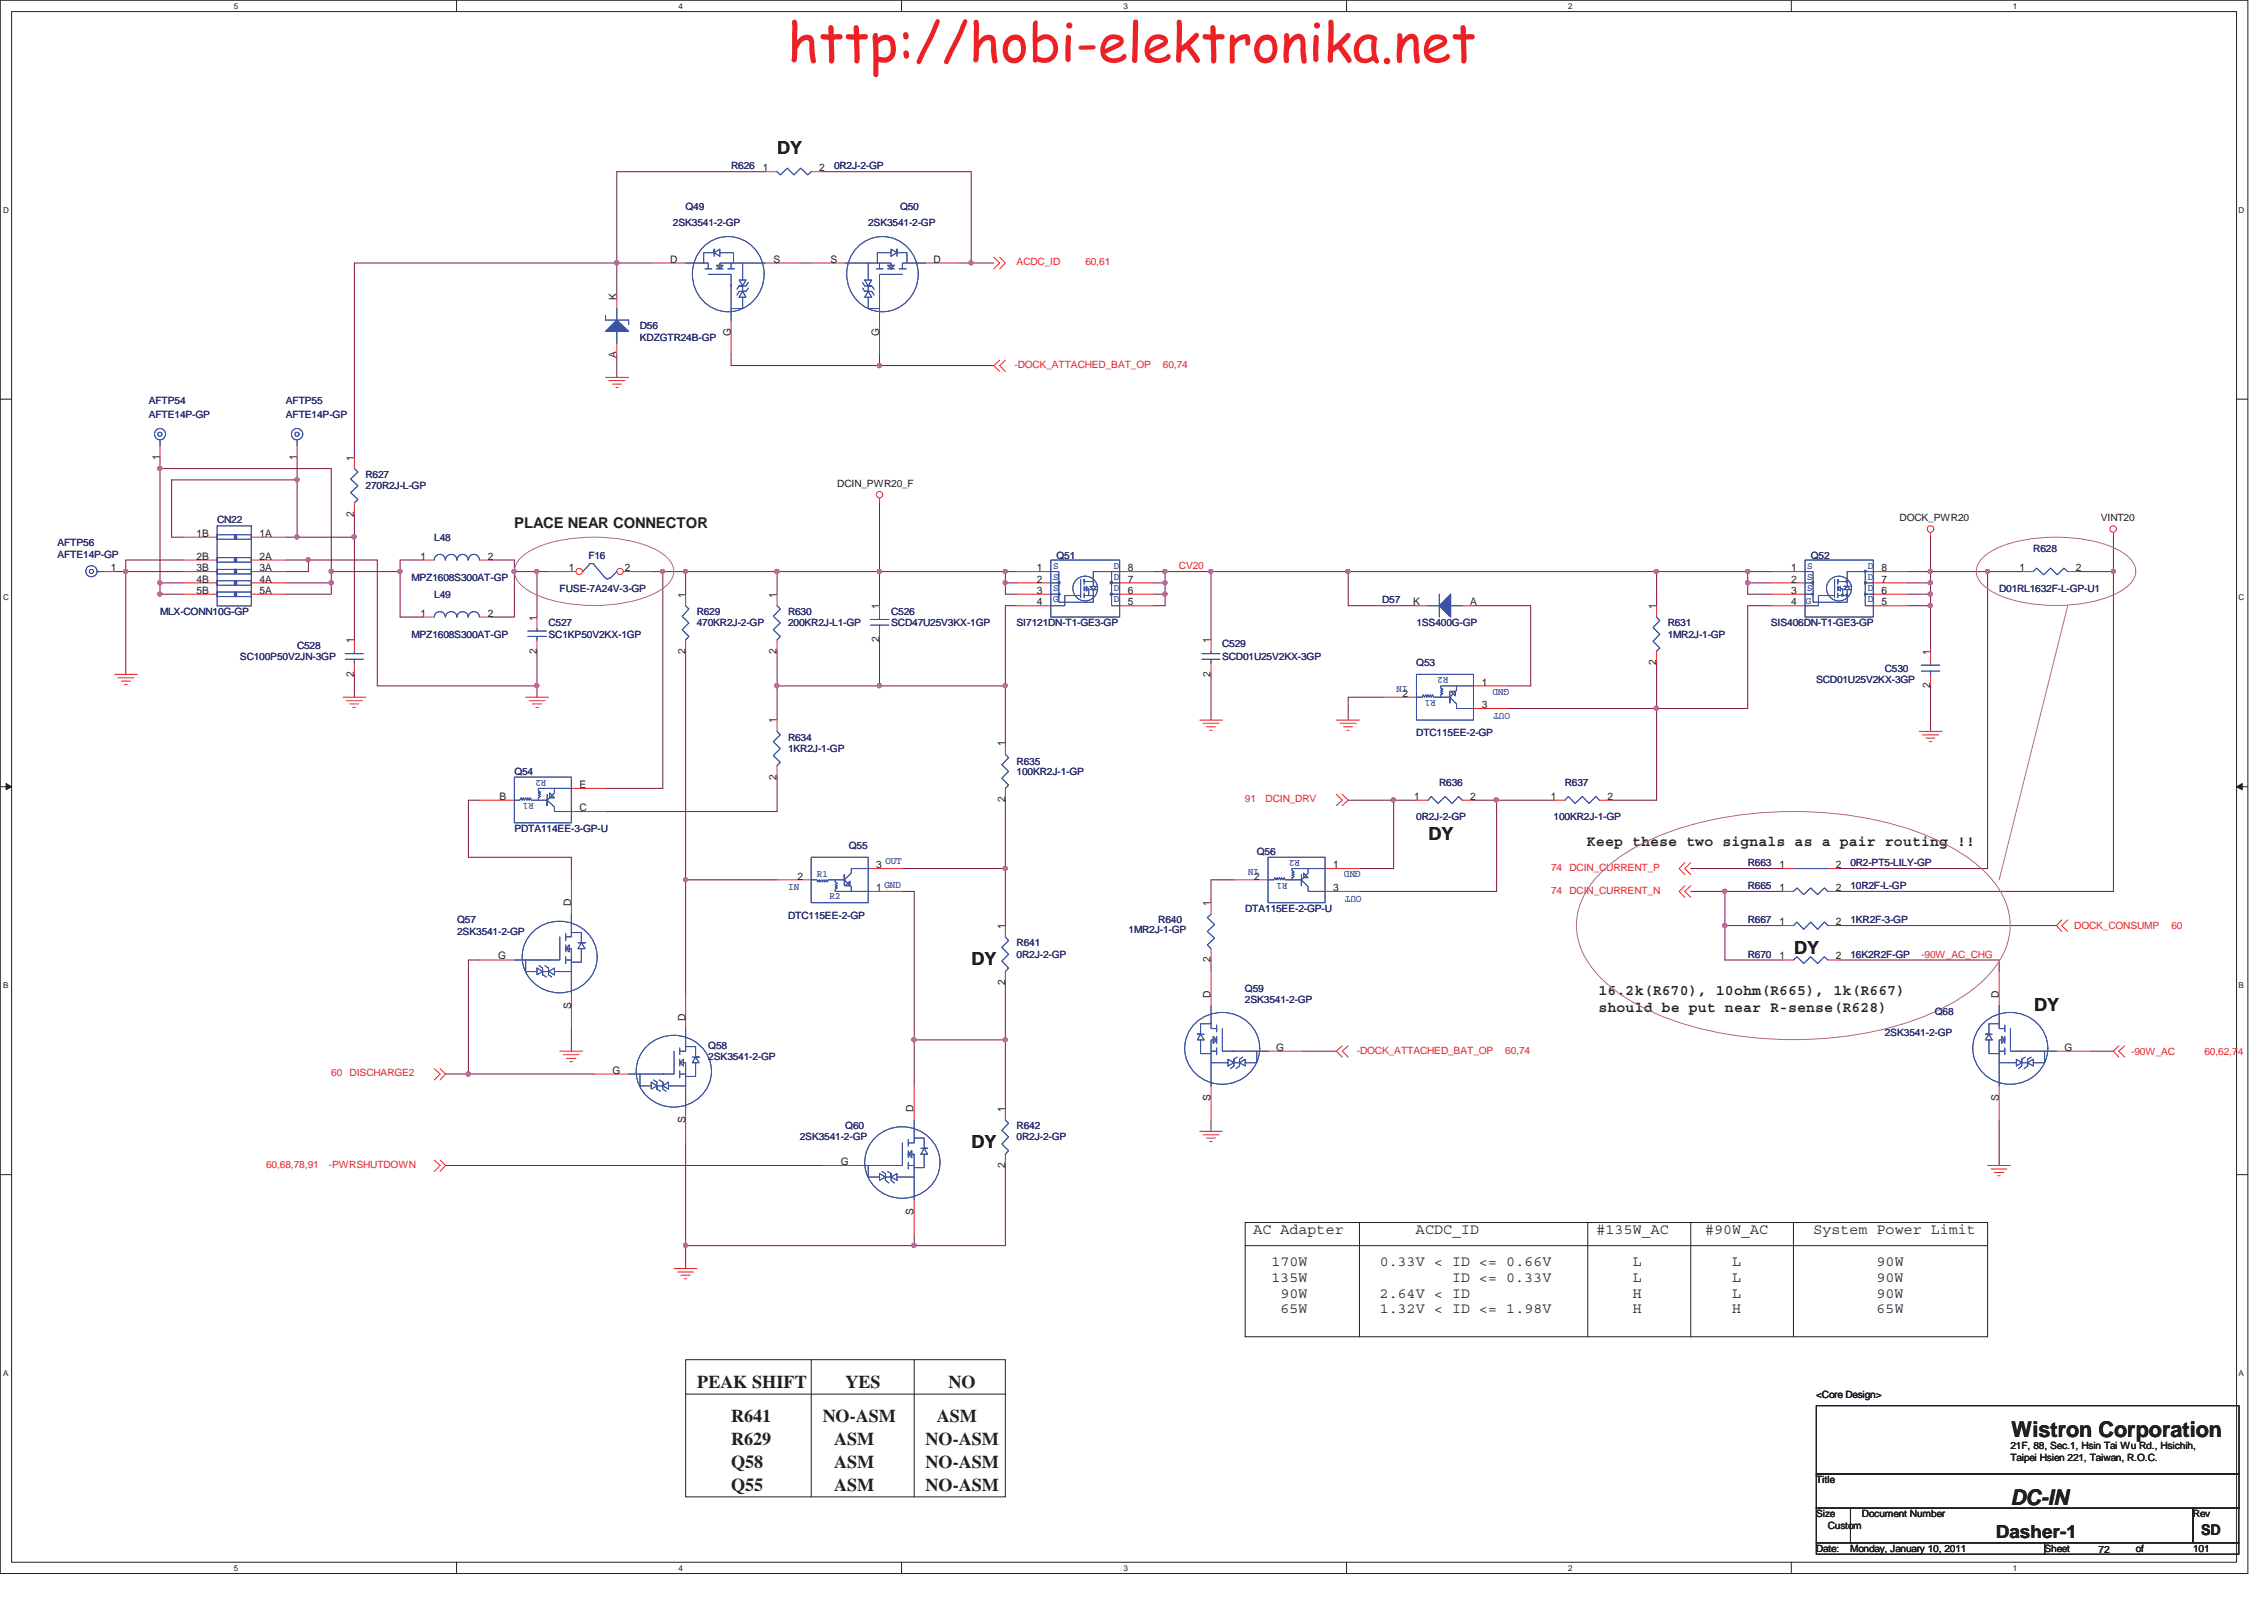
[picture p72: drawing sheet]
<svg xmlns="http://www.w3.org/2000/svg" width="297mm" height="210mm" viewBox="0 0 297 210" stroke-linecap="round" stroke-linejoin="round" font-family="sans-serif">
<defs><g id="words">
<text font-size="7.1" fill="#ed2024" x="103.3" y="8.1">http://hobi-elektronika.net</text>
<g font-size="2.8" fill="#231f20">
<text x="263.9" y="188.5">Wistron Corporation</text>
<text x="263.8" y="197.5">DC-IN</text>
</g>
<g font-size="2.4" fill="#231f20">
<text x="102" y="20.2">DY</text>
<text x="187.4" y="110.1">DY</text>
<text x="235.4" y="125.1">DY</text>
<text x="127.5" y="126.6">DY</text>
<text x="266.9" y="132.6">DY</text>
<text x="127.5" y="150.6">DY</text>
<text x="91.5" y="182">PEAK SHIFT</text>
<text x="110.9" y="182">YES</text>
<text x="124.4" y="182">NO</text>
<text x="95.9" y="186.5">R641</text>
<text x="95.9" y="189.5">R629</text>
<text x="107.9" y="186.5">NO-ASM</text>
<text x="109.5" y="189.5">ASM</text>
<text x="121.4" y="189.5">NO-ASM</text>
<text x="122.9" y="186.5">ASM</text>
<text x="95.9" y="192.5">Q58</text>
<text x="95.9" y="195.5">Q55</text>
<text x="109.5" y="192.5">ASM</text>
<text x="109.5" y="195.5">ASM</text>
<text x="121.4" y="192.5">NO-ASM</text>
<text x="121.4" y="195.5">NO-ASM</text>
<text x="261.9" y="201.7">Dasher-1</text>
</g>
<g font-size="1.9" fill="#231f20">
<text x="67.5" y="69.3">PLACE NEAR CONNECTOR</text>
<text x="208.2" y="111">Keep these two signals as a pair routing !!</text>
<text x="209.7" y="130.5">16.2k(R670), 10ohm(R665), 1k(R667)</text>
<text x="209.7" y="132.7">should be put near R-sense(R628)</text>
<text x="164.5" y="161.9">AC Adapter</text>
<text x="185.8" y="161.9">ACDC_ID</text>
<text x="209.5" y="161.9">#135W_AC</text>
<text x="223.7" y="161.9">#90W_AC</text>
<text x="237.9" y="161.9">System Power Limit</text>
<text x="166.8" y="166">170W</text>
<text x="181" y="166">0.33V &lt; ID &lt;= 0.66V</text>
<text x="214.2" y="166">L</text>
<text x="227.3" y="166">L</text>
<text x="246.2" y="166">90W</text>
<text x="166.8" y="168.1">135W</text>
<text x="168" y="170.2">90W</text>
<text x="168" y="172.3">65W</text>
<text x="181" y="170.2">2.64V &lt; ID</text>
<text x="181" y="172.3">1.32V &lt; ID &lt;= 1.98V</text>
<text x="190.5" y="168.1">ID &lt;= 0.33V</text>
<text x="214.2" y="170.2">H</text>
<text x="214.2" y="168.1">L</text>
<text x="214.2" y="172.3">H</text>
<text x="227.2" y="170.2">L</text>
<text x="227.2" y="168.1">L</text>
<text x="227.3" y="172.3">H</text>
<text x="246.2" y="170.2">90W</text>
<text x="246.2" y="168.1">90W</text>
<text x="246.2" y="172.3">65W</text>
<text x="288.8" y="201.3">SD</text>
</g>
<g font-size="1.4" fill="#231f20">
<text x="100.1" y="22.5">1</text>
<text x="107.5" y="22.5">2</text>
<text x="87.9" y="34.5">D</text>
<text x="101.5" y="34.5">S</text>
<text x="108.9" y="34.5">S</text>
<text x="122.5" y="34.5">D</text>
<text x="80.9" y="39.4" transform="rotate(-90 80.9 39.4)">K</text>
<text x="80.9" y="47" transform="rotate(-90 80.9 47)">A</text>
<text x="95.9" y="44.1" transform="rotate(-90 95.9 44.1)">G</text>
<text x="115.4" y="44.1" transform="rotate(-90 115.4 44.1)">G</text>
<text x="21" y="60.3" transform="rotate(-90 21 60.3)">1</text>
<text x="38.9" y="60.3" transform="rotate(-90 38.9 60.3)">1</text>
<text x="46.4" y="60.4" transform="rotate(-90 46.4 60.4)">1</text>
<text x="25.8" y="70.4">1B</text>
<text x="34" y="70.4">1A</text>
<text x="46.4" y="67.8" transform="rotate(-90 46.4 67.8)">2</text>
<text x="14.6" y="74.9">1</text>
<text x="25.8" y="73.4">2B</text>
<text x="25.8" y="74.9">3B</text>
<text x="25.8" y="76.4">4B</text>
<text x="25.8" y="77.9">5B</text>
<text x="34" y="73.4">2A</text>
<text x="34" y="74.9">3A</text>
<text x="34" y="76.4">4A</text>
<text x="34" y="77.9">5A</text>
<text x="55.2" y="73.4">1</text>
<text x="64" y="73.4">2</text>
<text x="74.6" y="74.9">1</text>
<text x="82" y="74.9">2</text>
<text x="136" y="74.9">1</text>
<text x="136" y="76.4">2</text>
<text x="136" y="77.9">3</text>
<text x="148" y="77.9">6</text>
<text x="148" y="76.4">7</text>
<text x="148" y="74.9">8</text>
<text x="235" y="74.9">1</text>
<text x="235" y="76.4">2</text>
<text x="235" y="77.9">3</text>
<text x="246.8" y="77.9">6</text>
<text x="246.8" y="76.4">7</text>
<text x="246.8" y="74.9">8</text>
<text x="265" y="74.9">1</text>
<text x="272.3" y="74.9">2</text>
<text x="55.2" y="80.9">1</text>
<text x="64" y="80.9">2</text>
<text x="70.4" y="81.4" transform="rotate(-90 70.4 81.4)">1</text>
<text x="89.9" y="78.4" transform="rotate(-90 89.9 78.4)">1</text>
<text x="101.9" y="78.4" transform="rotate(-90 101.9 78.4)">1</text>
<text x="115.4" y="79.9" transform="rotate(-90 115.4 79.9)">1</text>
<text x="136" y="79.4">4</text>
<text x="148" y="79.4">5</text>
<text x="185.4" y="79.4">K</text>
<text x="192.9" y="79.4">A</text>
<text x="217.3" y="79.9" transform="rotate(-90 217.3 79.9)">1</text>
<text x="235" y="79.4">4</text>
<text x="246.8" y="79.4">5</text>
<text x="46.4" y="88.8" transform="rotate(-90 46.4 88.8)">2</text>
<text x="46.4" y="84.4" transform="rotate(-90 46.4 84.4)">1</text>
<text x="70.4" y="85.8" transform="rotate(-90 70.4 85.8)">2</text>
<text x="89.9" y="85.8" transform="rotate(-90 89.9 85.8)">2</text>
<text x="101.9" y="85.8" transform="rotate(-90 101.9 85.8)">2</text>
<text x="115.4" y="84.3" transform="rotate(-90 115.4 84.3)">2</text>
<text x="158.8" y="88.8" transform="rotate(-90 158.8 88.8)">2</text>
<text x="158.8" y="84.4" transform="rotate(-90 158.8 84.4)">1</text>
<text x="194.4" y="89.9">1</text>
<text x="217.3" y="87.2" transform="rotate(-90 217.3 87.2)">2</text>
<text x="253.2" y="85.9" transform="rotate(-90 253.2 85.9)">1</text>
<text x="101.9" y="94.9" transform="rotate(-90 101.9 94.9)">1</text>
<text x="184" y="91.4">2</text>
<text x="194.4" y="92.9">3</text>
<text x="253.2" y="90.2" transform="rotate(-90 253.2 90.2)">2</text>
<text x="131.9" y="97.9" transform="rotate(-90 131.9 97.9)">1</text>
<text x="65.5" y="104.9">B</text>
<text x="76" y="103.4">E</text>
<text x="76" y="106.4">C</text>
<text x="101.9" y="102.2" transform="rotate(-90 101.9 102.2)">2</text>
<text x="131.9" y="105.2" transform="rotate(-90 131.9 105.2)">2</text>
<text x="185.6" y="104.9">1</text>
<text x="192.9" y="104.9">2</text>
<text x="203.5" y="104.9">1</text>
<text x="210.9" y="104.9">2</text>
<text x="115" y="113.9">3</text>
<text x="174.9" y="113.9">1</text>
<text x="233.5" y="113.9">1</text>
<text x="240.9" y="113.9">2</text>
<text x="74.9" y="118.9" transform="rotate(-90 74.9 118.9)">D</text>
<text x="104.6" y="115.4">2</text>
<text x="115" y="116.9">1</text>
<text x="158.8" y="118.9" transform="rotate(-90 158.8 118.9)">1</text>
<text x="164.5" y="115.4">2</text>
<text x="174.9" y="116.9">3</text>
<text x="233.5" y="116.9">1</text>
<text x="240.9" y="116.9">2</text>
<text x="65.3" y="125.8">G</text>
<text x="131.9" y="121.8" transform="rotate(-90 131.9 121.8)">1</text>
<text x="233.5" y="121.4">1</text>
<text x="233.5" y="125.8">1</text>
<text x="240.9" y="121.4">2</text>
<text x="240.9" y="125.8">2</text>
<text x="131.9" y="129.2" transform="rotate(-90 131.9 129.2)">2</text>
<text x="158.8" y="130.8" transform="rotate(-90 158.8 130.8)">D</text>
<text x="158.8" y="126.2" transform="rotate(-90 158.8 126.2)">2</text>
<text x="262.3" y="130.8" transform="rotate(-90 262.3 130.8)">D</text>
<text x="74.9" y="132.3" transform="rotate(-90 74.9 132.3)">S</text>
<text x="89.9" y="133.8" transform="rotate(-90 89.9 133.8)">D</text>
<text x="167.4" y="137.8">G</text>
<text x="270.9" y="137.8">G</text>
<text x="80.3" y="140.8">G</text>
<text x="89.9" y="147.3" transform="rotate(-90 89.9 147.3)">S</text>
<text x="119.9" y="145.8" transform="rotate(-90 119.9 145.8)">D</text>
<text x="131.9" y="145.8" transform="rotate(-90 131.9 145.8)">1</text>
<text x="158.8" y="144.4" transform="rotate(-90 158.8 144.4)">S</text>
<text x="262.3" y="144.4" transform="rotate(-90 262.3 144.4)">S</text>
<text x="110.3" y="152.8">G</text>
<text x="131.9" y="153.2" transform="rotate(-90 131.9 153.2)">2</text>
<text x="119.9" y="159.3" transform="rotate(-90 119.9 159.3)">S</text>
</g>
<g font-size="1.3" fill="#2d2d72">
<text x="95.9" y="22.2">R626</text>
<text x="109.4" y="22.2">0R2J-2-GP</text>
<text x="88.3" y="29.7">2SK3541-2-GP</text>
<text x="89.9" y="27.6">Q49</text>
<text x="113.9" y="29.7">2SK3541-2-GP</text>
<text x="118.1" y="27.6">Q50</text>
<text x="83.9" y="43.2">D56</text>
<text x="83.9" y="44.7">KDZGTR24B-GP</text>
<text x="19.5" y="53">AFTP54</text>
<text x="37.5" y="53">AFTP55</text>
<text x="19.5" y="54.8">AFTE14P-GP</text>
<text x="37.5" y="54.8">AFTE14P-GP</text>
<text x="48" y="62.7">R627</text>
<text x="48" y="64.1">270R2J-L-GP</text>
<text x="7.5" y="71.6">AFTP56</text>
<text x="28.5" y="68.7">CN22</text>
<text x="57" y="70.9">L48</text>
<text x="7.5" y="73.1">AFTE14P-GP</text>
<text x="54" y="76.2">MPZ1608S300AT-GP</text>
<text x="73.4" y="77.6">FUSE-7A24V-3-GP</text>
<text x="77.2" y="73.3">F16</text>
<text x="138.6" y="73.3">Q51</text>
<text x="237.6" y="73.3">Q52</text>
<text x="262.3" y="77.6">D01RL1632F-L-GP-U1</text>
<text x="266.8" y="72.4">R628</text>
<text x="21" y="80.6">MLX-CONN10G-GP</text>
<text x="54" y="83.6">MPZ1608S300AT-GP</text>
<text x="57" y="78.4">L49</text>
<text x="72" y="82.1">C527</text>
<text x="72" y="83.7">SC1KP50V2KX-1GP</text>
<text x="91.4" y="80.6">R629</text>
<text x="91.4" y="82.1">470KR2J-2-GP</text>
<text x="103.4" y="80.6">R630</text>
<text x="103.4" y="82.1">200KR2J-L1-GP</text>
<text x="116.9" y="80.6">C526</text>
<text x="116.9" y="82.1">SCD47U25V3KX-1GP</text>
<text x="133.4" y="82.1">SI7121DN-T1-GE3-GP</text>
<text x="181.3" y="79.1">D57</text>
<text x="185.8" y="82.1">1SS400G-GP</text>
<text x="218.8" y="82.1">R631</text>
<text x="218.8" y="83.7">1MR2J-1-GP</text>
<text x="232.3" y="82.1">SIS406DN-T1-GE3-GP</text>
<text x="31.5" y="86.6">SC100P50V2JN-3GP</text>
<text x="39" y="85.1">C528</text>
<text x="160.3" y="84.8">C529</text>
<text x="160.3" y="86.6">SCD01U25V2KX-3GP</text>
<text x="185.8" y="87.4">Q53</text>
<text x="238.3" y="89.6">SCD01U25V2KX-3GP</text>
<text x="247.3" y="88.1">C530</text>
<text x="67.5" y="101.6">Q54</text>
<text x="103.4" y="97.1">R634</text>
<text x="103.4" y="98.6">1KR2J-1-GP</text>
<text x="133.4" y="100.3">R635</text>
<text x="133.4" y="101.6">100KR2J-1-GP</text>
<text x="185.8" y="96.5">DTC115EE-2-GP</text>
<text x="185.8" y="107.6">0R2J-2-GP</text>
<text x="188.8" y="103.1">R636</text>
<text x="203.8" y="107.6">100KR2J-1-GP</text>
<text x="205.3" y="103.1">R637</text>
<text x="67.5" y="109.1">PDTA114EE-3-GP-U</text>
<text x="111.4" y="111.4">Q55</text>
<text x="164.9" y="112.1">Q56</text>
<text x="229.3" y="113.6">R663</text>
<text x="242.8" y="113.6">0R2-PT5-LILY-GP</text>
<text x="163.4" y="119.6">DTA115EE-2-GP-U</text>
<text x="229.3" y="116.6">R665</text>
<text x="242.8" y="116.6">10R2F-L-GP</text>
<text x="60" y="121.1">Q57</text>
<text x="60" y="122.6">2SK3541-2-GP</text>
<text x="103.4" y="120.5">DTC115EE-2-GP</text>
<text x="133.4" y="124.1">R641</text>
<text x="133.4" y="125.6">0R2J-2-GP</text>
<text x="148.1" y="122.4">1MR2J-1-GP</text>
<text x="152" y="121.1">R640</text>
<text x="229.3" y="121.1">R667</text>
<text x="229.3" y="125.6">R670</text>
<text x="242.8" y="125.6">16K2R2F-GP</text>
<text x="242.8" y="121.1">1KR2F-3-GP</text>
<text x="163.3" y="130.1">Q59</text>
<text x="163.3" y="131.6">2SK3541-2-GP</text>
<text x="92.9" y="137.6">Q58</text>
<text x="247.3" y="135.9">2SK3541-2-GP</text>
<text x="253.9" y="133.1">Q68</text>
<text x="92.9" y="139.1">2SK3541-2-GP</text>
<text x="104.9" y="149.5">2SK3541-2-GP</text>
<text x="110.9" y="148.1">Q60</text>
<text x="133.4" y="148.1">R642</text>
<text x="133.4" y="149.5">0R2J-2-GP</text>
</g>
<g font-size="1.3" fill="#ec2426">
<text x="133.4" y="34.8">ACDC_ID</text>
<text x="142.4" y="34.8">60,61</text>
<text x="133.1" y="48.3">-DOCK_ATTACHED_BAT_OP</text>
<text x="152.6" y="48.3">60,74</text>
<text x="154.7" y="74.7">CV20</text>
<text x="163.3" y="105.2">91</text>
<text x="166" y="105.2">DCIN_DRV</text>
<text x="203.5" y="114.2">74</text>
<text x="203.5" y="117.2">74</text>
<text x="205.9" y="114.2">DCIN_CURRENT_P</text>
<text x="205.9" y="117.2">DCIN_CURRENT_N</text>
<text x="252.1" y="125.6">-90W_AC_CHG</text>
<text x="272.1" y="121.8">DOCK_CONSUMP</text>
<text x="284.9" y="121.8">60</text>
<text x="43.5" y="141.2">60</text>
<text x="45.9" y="141.2">DISCHARGE2</text>
<text x="178" y="138.2">-DOCK_ATTACHED_BAT_OP</text>
<text x="197.5" y="138.2">60,74</text>
<text x="279.6" y="138.3">-90W_AC</text>
<text x="289.2" y="138.3">60,62,74</text>
<text x="34.9" y="153.1">60,68,78,91</text>
<text x="43.2" y="153.1">-PWRSHUTDOWN</text>
</g>
<g font-size="1.3" fill="#231f20">
<text x="109.9" y="63.8">DCIN_PWR20_F</text>
<text x="249.2" y="68.4">DOCK_PWR20</text>
<text x="275.6" y="68.4">VINT20</text>
<text x="238.3" y="183.3">&lt;Core Design&gt;</text>
<text x="263.8" y="190">21F, 88, Sec.1, Hsin Tai Wu Rd., Hsichih,</text>
<text x="263.8" y="191.6">Taipei Hsien 221, Taiwan, R.O.C.</text>
<text x="238.3" y="194.5">Title</text>
<text x="238.3" y="199">Size</text>
<text x="238.3" y="203.5">Date:</text>
<text x="239.8" y="200.5">Custom</text>
<text x="242.8" y="203.5">Monday, January 10, 2011</text>
<text x="244.3" y="199">Document Number</text>
<text x="268.2" y="203.5">Sheet</text>
<text x="275.3" y="203.7">72</text>
<text x="280.2" y="203.5">of</text>
<text x="287.7" y="199">Rev</text>
<text x="287.7" y="203.5">101</text>
</g>
<g font-size="1.3" fill="#3a53a4">
<text x="138.2" y="74.7">S</text>
<text x="138.2" y="76">S</text>
<text x="138.2" y="77.5">S</text>
<text x="146.1" y="77.5">D</text>
<text x="146.1" y="76">D</text>
<text x="146.1" y="74.7">D</text>
<text x="237.1" y="74.7">S</text>
<text x="237.1" y="76">S</text>
<text x="237.1" y="77.5">S</text>
<text x="245.1" y="77.5">D</text>
<text x="245.1" y="76">D</text>
<text x="245.1" y="74.7">D</text>
<text x="138.2" y="79">G</text>
<text x="146.1" y="79">D</text>
<text x="236.9" y="79.3">G</text>
<text x="245.1" y="79">D</text>
<text x="190" y="88.8" transform="rotate(180 190 88.8)">R2</text>
<text x="184.7" y="90" transform="rotate(180 184.7 90)">IN</text>
<text x="188.4" y="91.8" transform="rotate(180 188.4 91.8)">R1</text>
<text x="198" y="90.3" transform="rotate(180 198 90.3)">GND</text>
<text x="198.1" y="93.5" transform="rotate(180 198.1 93.5)">OUT</text>
<text x="70" y="105.3" transform="rotate(180 70 105.3)">R1</text>
<text x="71.7" y="102.3" transform="rotate(180 71.7 102.3)">R2</text>
<text x="116.2" y="113.3">OUT</text>
<text x="165.2" y="114" transform="rotate(180 165.2 114)">IN</text>
<text x="170.6" y="112.8" transform="rotate(180 170.6 112.8)">R2</text>
<text x="103.4" y="116.7">IN</text>
<text x="107.2" y="115">R1</text>
<text x="108.8" y="118">R2</text>
<text x="116" y="116.4">GND</text>
<text x="168.9" y="115.8" transform="rotate(180 168.9 115.8)">R1</text>
<text x="178.5" y="114.3" transform="rotate(180 178.5 114.3)">GND</text>
<text x="178.6" y="117.5" transform="rotate(180 178.6 117.5)">OUT</text>
</g>
<g font-size="1.1" fill="#231f20">
<text x="30.7" y="1.2">5</text>
<text x="89" y="1.2">4</text>
<text x="147.4" y="1.2">3</text>
<text x="205.7" y="1.2">2</text>
<text x="264.1" y="1.2">1</text>
<text x=".4" y="27.9">D</text>
<text x="293.7" y="27.9">D</text>
<text x=".4" y="78.7">C</text>
<text x="293.7" y="78.7">C</text>
<text x=".4" y="129.6">B</text>
<text x="293.7" y="129.6">B</text>
<text x=".4" y="180.4">A</text>
<text x="293.7" y="180.4">A</text>
<text x="30.7" y="206">5</text>
<text x="89" y="206">4</text>
<text x="147.4" y="206">3</text>
<text x="205.7" y="206">2</text>
<text x="264.1" y="206">1</text>
</g>
</g></defs>
<path d="M0 0h294.9v206.4h-294.9zM1.5 1.5h291.9v203.4h-291.9z" fill="none" stroke="#231f20" stroke-width=".13"/>
<g fill="#fff">
<path d="M30.7 .2h.6v1.2h-.6z"/>
<path d="M30.7 205.1h.6v1.2h-.6z"/>
</g>
<path d="M59.9 0v1.5M59.9 204.9v1.5" fill="none" stroke="#231f20" stroke-width=".13"/>
<g fill="#fff">
<path d="M89.1 .2h.6v1.2h-.6z"/>
<path d="M89.1 205.1h.6v1.2h-.6z"/>
</g>
<path d="M118.3 0v1.5M118.3 204.9v1.5" fill="none" stroke="#231f20" stroke-width=".13"/>
<g fill="#fff">
<path d="M147.5 .2h.6v1.2h-.6z"/>
<path d="M147.5 205.1h.6v1.2h-.6z"/>
</g>
<path d="M176.7 0v1.5M176.7 204.9v1.5" fill="none" stroke="#231f20" stroke-width=".13"/>
<g fill="#fff">
<path d="M205.8 .2h.6v1.2h-.6z"/>
<path d="M205.8 205.1h.6v1.2h-.6z"/>
</g>
<path d="M235 0v1.5M235 204.9v1.5" fill="none" stroke="#231f20" stroke-width=".13"/>
<g fill="#fff">
<path d="M264.2 .2h.6v1.2h-.6z"/>
<path d="M264.2 205.1h.6v1.2h-.6z"/>
<path d="M.4 26.9h.8v1.2h-.8z"/>
<path d="M293.8 26.9h.8v1.2h-.8z"/>
<path d="M.4 77.8h.8v1.1h-.8z"/>
<path d="M293.8 77.8h.8v1.1h-.8z"/>
</g>
<path d="M0 52.4h1.5M293.4 52.4h1.5" fill="none" stroke="#231f20" stroke-width=".13"/>
<g fill="#fff">
<path d="M.4 128.6h.7v1.2h-.7z"/>
<path d="M293.8 128.6h.7v1.2h-.7z"/>
</g>
<path d="M0 103.2h1.5M293.4 103.2h1.5" fill="none" stroke="#231f20" stroke-width=".13"/>
<path d="M.8 102.8l.7 .4-.7 .4z" fill="#231f20"/>
<path d="M.8 102.8l.7 .4-.7 .4z" fill="none" stroke="#231f20" stroke-width=".13"/>
<path d="M293.4 103.2l.8-.4v.8z" fill="#231f20"/>
<path d="M293.4 103.2l.8-.4v.8z" fill="none" stroke="#231f20" stroke-width=".13"/>
<g fill="#fff">
<path d="M.4 179.5h.7v1.1h-.7z"/>
<path d="M293.8 179.5h.7v1.1h-.7z"/>
</g>
<path d="M0 154.1h1.5M293.4 154.1h1.5" fill="none" stroke="#231f20" stroke-width=".13"/>
<path d="M253.3 90v5.9M119.9 136.4h12" fill="none" stroke="#7f1542" stroke-width=".13"/>
<circle cx="119.9" cy="136.4" r=".28" fill="#b8529f"/>
<circle cx="119.9" cy="136.4" r=".28" fill="none" stroke="#b8529f" stroke-width=".13"/>
<path d="M131.9 75h1.5M152.9 75h6" fill="none" stroke="#7f1542" stroke-width=".13"/>
<circle cx="152.8" cy="74.9" r=".28" fill="#b8529f"/>
<circle cx="152.8" cy="74.9" r=".28" fill="none" stroke="#b8529f" stroke-width=".13"/>
<path d="M87 75v28.4M131.9 79.4h1.5M193.3 79.4h7.5M217.3 75h12M102 101.9v4.5M119.9 136.4v6" fill="none" stroke="#7f1542" stroke-width=".13"/>
<circle cx="229.3" cy="74.9" r=".29" fill="#b8529f"/>
<circle cx="229.3" cy="74.9" r=".29" fill="none" stroke="#b8529f" stroke-width=".13"/>
<circle cx="217.3" cy="74.9" r=".28" fill="#b8529f"/>
<circle cx="217.3" cy="74.9" r=".28" fill="none" stroke="#b8529f" stroke-width=".13"/>
<path d="M176.9 75h40.4M118.4 113.9h13.5v7.5" fill="none" stroke="#7f1542" stroke-width=".13"/>
<circle cx="131.9" cy="113.9" r=".28" fill="#b8529f"/>
<circle cx="131.9" cy="113.9" r=".28" fill="none" stroke="#b8529f" stroke-width=".13"/>
<path d="M217.3 87v5.9M178.4 116.9h18" fill="none" stroke="#7f1542" stroke-width=".13"/>
<circle cx="217.3" cy="92.9" r=".29" fill="#b8529f"/>
<circle cx="217.3" cy="92.9" r=".29" fill="none" stroke="#b8529f" stroke-width=".13"/>
<path d="M115.4 90h16.5M61.5 140.9h16.4" fill="none" stroke="#7f1542" stroke-width=".13"/>
<circle cx="131.9" cy="89.9" r=".28" fill="#b8529f"/>
<circle cx="131.9" cy="89.9" r=".28" fill="none" stroke="#b8529f" stroke-width=".13"/>
<circle cx="115.4" cy="89.9" r=".28" fill="#b8529f"/>
<circle cx="115.4" cy="89.9" r=".28" fill="none" stroke="#b8529f" stroke-width=".13"/>
<path d="M158.9 75h18M200.8 79.4v10.6" fill="none" stroke="#7f1542" stroke-width=".13"/>
<circle cx="176.8" cy="74.9" r=".28" fill="#b8529f"/>
<circle cx="176.8" cy="74.9" r=".28" fill="none" stroke="#b8529f" stroke-width=".13"/>
<circle cx="158.9" cy="74.9" r=".28" fill="#b8529f"/>
<circle cx="158.9" cy="74.9" r=".28" fill="none" stroke="#b8529f" stroke-width=".13"/>
<path d="M90 75v2.9M90 85.4v45" fill="none" stroke="#7f1542" stroke-width=".13"/>
<circle cx="89.9" cy="115.4" r=".28" fill="#b8529f"/>
<circle cx="89.9" cy="115.4" r=".28" fill="none" stroke="#b8529f" stroke-width=".13"/>
<path d="M115.4 75v4.4M90 115.4h12" fill="none" stroke="#7f1542" stroke-width=".13"/>
<circle cx="115.4" cy="74.9" r=".28" fill="#b8529f"/>
<circle cx="115.4" cy="74.9" r=".28" fill="none" stroke="#b8529f" stroke-width=".13"/>
<path d="M115.4 83.9v6.1h-13.4" fill="none" stroke="#7f1542" stroke-width=".13"/>
<circle cx="101.9" cy="89.9" r=".29" fill="#b8529f"/>
<circle cx="101.9" cy="89.9" r=".29" fill="none" stroke="#b8529f" stroke-width=".13"/>
<path d="M102 75v2.9M151.4 75h1.5M158.9 75v8.9M217.3 75v4.4M229.3 79.4h3M253.3 79.4v6M253.3 75v1.5M102 85.4v9M131.9 90v7.4M197.8 92.9h19.5M119.9 116.9v19.5M62.9 125.9h-1.4v15" fill="none" stroke="#7f1542" stroke-width=".13"/>
<circle cx="61.4" cy="140.9" r=".3" fill="#b8529f"/>
<circle cx="61.4" cy="140.9" r=".3" fill="none" stroke="#b8529f" stroke-width=".13"/>
<path d="M152.9 77.9v1.5M176.9 75v4.4h8.9M176.9 91.4v3" fill="none" stroke="#7f1542" stroke-width=".13"/>
<circle cx="152.8" cy="77.9" r=".28" fill="#b8529f"/>
<circle cx="152.8" cy="77.9" r=".28" fill="none" stroke="#b8529f" stroke-width=".13"/>
<path d="M131.9 128.9v7.5" fill="none" stroke="#7f1542" stroke-width=".13"/>
<circle cx="131.9" cy="136.4" r=".28" fill="#b8529f"/>
<circle cx="131.9" cy="136.4" r=".28" fill="none" stroke="#b8529f" stroke-width=".13"/>
<path d="M253.3 75h7.5M61.5 105v7.4M170.9 137.9h4.4M90 149.9v13.5h29.9M158.9 146.9v1.5" fill="none" stroke="#7f1542" stroke-width=".13"/>
<circle cx="253.3" cy="74.9" r=".28" fill="#b8529f"/>
<circle cx="253.3" cy="74.9" r=".28" fill="none" stroke="#b8529f" stroke-width=".13"/>
<path d="M115.4 65.9v9.1M152.9 75v1.5M229.3 75v1.5M250.3 75h3M217.3 92.9h12M178.4 113.9h4.4M182.8 105h3M196.4 105h7.4" fill="none" stroke="#7f1542" stroke-width=".13"/>
<circle cx="182.8" cy="104.9" r=".29" fill="#b8529f"/>
<circle cx="182.8" cy="104.9" r=".29" fill="none" stroke="#b8529f" stroke-width=".13"/>
<path d="M260.8 75v38.9M277.3 70.5v46.4M90 163.4v3" fill="none" stroke="#7f1542" stroke-width=".13"/>
<circle cx="89.9" cy="163.3" r=".28" fill="#b8529f"/>
<circle cx="89.9" cy="163.3" r=".28" fill="none" stroke="#b8529f" stroke-width=".13"/>
<path d="M253.3 70.5v4.5M176.9 105h5.9v8.9M196.4 105v11.9" fill="none" stroke="#7f1542" stroke-width=".13"/>
<circle cx="196.3" cy="104.9" r=".29" fill="#b8529f"/>
<circle cx="196.3" cy="104.9" r=".29" fill="none" stroke="#b8529f" stroke-width=".13"/>
<path d="M46.5 70.5v13.4M197.8 90h3M61.5 112.4h13.5M79.4 106.4h22.6M158.9 115.4h3M193.3 105h3.1M75 134.9v3M131.9 136.4v9M119.9 161.9v1.5" fill="none" stroke="#7f1542" stroke-width=".13"/>
<circle cx="46.5" cy="70.4" r=".29" fill="#b8529f"/>
<circle cx="46.5" cy="70.4" r=".29" fill="none" stroke="#b8529f" stroke-width=".13"/>
<path d="M61.5 105h1.4M79.4 103.4h7.6M58.5 140.9h3M131.9 152.9v10.5h-12" fill="none" stroke="#7f1542" stroke-width=".13"/>
<circle cx="119.9" cy="163.3" r=".29" fill="#b8529f"/>
<circle cx="119.9" cy="163.3" r=".29" fill="none" stroke="#b8529f" stroke-width=".13"/>
<path d="M253.3 76.5v1.4M118.4 116.9h1.5M211.3 105h6" fill="none" stroke="#7f1542" stroke-width=".13"/>
<circle cx="253.3" cy="76.4" r=".28" fill="#b8529f"/>
<circle cx="253.3" cy="76.4" r=".28" fill="none" stroke="#b8529f" stroke-width=".13"/>
<path d="M80.9 22.5v12M75 112.4v3M131.9 105v8.9" fill="none" stroke="#7f1542" stroke-width=".13"/>
<circle cx="80.9" cy="34.5" r=".29" fill="#b8529f"/>
<circle cx="80.9" cy="34.5" r=".29" fill="none" stroke="#b8529f" stroke-width=".13"/>
<path d="M80.9 22.5h19.5M80.9 34.5h4.5M127.4 22.5v12h-1.5M115.4 46.5v1.4h15M46.5 88.4v3" fill="none" stroke="#7f1542" stroke-width=".13"/>
<circle cx="127.4" cy="34.5" r=".28" fill="#b8529f"/>
<circle cx="127.4" cy="34.5" r=".28" fill="none" stroke="#b8529f" stroke-width=".13"/>
<path d="M46.5 34.5h34.4v4.5M105 34.5h1.4M127.4 34.5h3M95.9 47.9h19.5" fill="none" stroke="#7f1542" stroke-width=".13"/>
<circle cx="115.4" cy="47.9" r=".29" fill="#b8529f"/>
<circle cx="115.4" cy="47.9" r=".29" fill="none" stroke="#b8529f" stroke-width=".13"/>
<path d="M46.5 34.5v25.5M107.9 22.5h19.5M80.9 46.5v3M95.9 46.5v1.4M90 75h12M250.3 77.9h3M176.9 91.4h4.5M217.3 92.9v12.1" fill="none" stroke="#7f1542" stroke-width=".13"/>
<circle cx="101.9" cy="74.9" r=".28" fill="#b8529f"/>
<circle cx="101.9" cy="74.9" r=".28" fill="none" stroke="#b8529f" stroke-width=".13"/>
<circle cx="89.9" cy="74.9" r=".28" fill="#b8529f"/>
<circle cx="89.9" cy="74.9" r=".28" fill="none" stroke="#b8529f" stroke-width=".13"/>
<path d="M70.4 75v5.9M158.9 125.9v1.5" fill="none" stroke="#7f1542" stroke-width=".13"/>
<circle cx="70.4" cy="74.9" r=".28" fill="#b8529f"/>
<circle cx="70.4" cy="74.9" r=".28" fill="none" stroke="#b8529f" stroke-width=".13"/>
<path d="M70.4 90v1.4" fill="none" stroke="#7f1542" stroke-width=".13"/>
<circle cx="70.4" cy="89.9" r=".29" fill="#b8529f"/>
<circle cx="70.4" cy="89.9" r=".29" fill="none" stroke="#b8529f" stroke-width=".13"/>
<path d="M70.4 75h1.6M131.9 75v1.5M151.4 76.5h1.5v1.4h-1.5M158.9 115.4v3" fill="none" stroke="#7f1542" stroke-width=".13"/>
<circle cx="152.8" cy="76.4" r=".28" fill="#b8529f"/>
<circle cx="152.8" cy="76.4" r=".28" fill="none" stroke="#b8529f" stroke-width=".13"/>
<path d="M115.4 75h16.5M131.9 77.9h1.5M158.9 88.4v6" fill="none" stroke="#7f1542" stroke-width=".13"/>
<circle cx="131.9" cy="74.9" r=".28" fill="#b8529f"/>
<circle cx="131.9" cy="74.9" r=".28" fill="none" stroke="#b8529f" stroke-width=".13"/>
<path d="M229.3 76.5v1.4" fill="none" stroke="#7f1542" stroke-width=".13"/>
<circle cx="229.3" cy="76.4" r=".29" fill="#b8529f"/>
<circle cx="229.3" cy="76.4" r=".29" fill="none" stroke="#b8529f" stroke-width=".13"/>
<path d="M229.3 75h3M253.3 77.9v1.5" fill="none" stroke="#7f1542" stroke-width=".13"/>
<circle cx="253.3" cy="79.4" r=".28" fill="#b8529f"/>
<circle cx="253.3" cy="79.4" r=".28" fill="none" stroke="#b8529f" stroke-width=".13"/>
<circle cx="253.3" cy="77.9" r=".28" fill="#b8529f"/>
<circle cx="253.3" cy="77.9" r=".28" fill="none" stroke="#b8529f" stroke-width=".13"/>
<path d="M131.9 76.5h1.5M151.4 79.4h1.5M229.3 76.5h3M250.3 79.4h3" fill="none" stroke="#7f1542" stroke-width=".13"/>
<circle cx="131.9" cy="76.4" r=".28" fill="#b8529f"/>
<circle cx="131.9" cy="76.4" r=".28" fill="none" stroke="#b8529f" stroke-width=".13"/>
<path d="M131.9 76.5v1.4M131.9 79.4v10.6M272.8 75h4.5" fill="none" stroke="#7f1542" stroke-width=".13"/>
<circle cx="277.3" cy="74.9" r=".28" fill="#b8529f"/>
<circle cx="277.3" cy="74.9" r=".28" fill="none" stroke="#b8529f" stroke-width=".13"/>
<path d="M229.3 77.9h3M260.8 75h4.5M58.5 152.9h49.4" fill="none" stroke="#7f1542" stroke-width=".13"/>
<circle cx="260.7" cy="74.9" r=".28" fill="#b8529f"/>
<circle cx="260.7" cy="74.9" r=".28" fill="none" stroke="#b8529f" stroke-width=".13"/>
<path d="M87 75h3M229.3 79.4v13.5M250.3 76.5h3" fill="none" stroke="#7f1542" stroke-width=".13"/>
<circle cx="86.9" cy="74.9" r=".28" fill="#b8529f"/>
<circle cx="86.9" cy="74.9" r=".28" fill="none" stroke="#b8529f" stroke-width=".13"/>
<path d="M102 75h13.4" fill="none" stroke="#7f1542" stroke-width=".13"/>
<circle cx="115.4" cy="74.9" r=".28" fill="#b8529f"/>
<circle cx="115.4" cy="74.9" r=".28" fill="none" stroke="#b8529f" stroke-width=".13"/>
<circle cx="101.9" cy="74.9" r=".28" fill="#b8529f"/>
<circle cx="101.9" cy="74.9" r=".28" fill="none" stroke="#b8529f" stroke-width=".13"/>
<path d="M37.5 70.5h1.5M85.4 75h1.6" fill="none" stroke="#7f1542" stroke-width=".13"/>
<circle cx="38.9" cy="70.4" r=".28" fill="#b8529f"/>
<circle cx="38.9" cy="70.4" r=".28" fill="none" stroke="#b8529f" stroke-width=".13"/>
<path d="M39 62.9v7.6" fill="none" stroke="#7f1542" stroke-width=".13"/>
<circle cx="39" cy="62.9" r=".28" fill="#b8529f"/>
<circle cx="39" cy="62.9" r=".28" fill="none" stroke="#b8529f" stroke-width=".13"/>
<path d="M21 61.5h22.5M39 62.9h-16.5v7.6h1.5M43.5 75v1.5" fill="none" stroke="#7f1542" stroke-width=".13"/>
<circle cx="43.5" cy="74.9" r=".29" fill="#b8529f"/>
<circle cx="43.5" cy="74.9" r=".29" fill="none" stroke="#b8529f" stroke-width=".13"/>
<path d="M21 76.5v1.4" fill="none" stroke="#7f1542" stroke-width=".13"/>
<circle cx="21" cy="77.9" r=".28" fill="#b8529f"/>
<circle cx="21" cy="77.9" r=".28" fill="none" stroke="#b8529f" stroke-width=".13"/>
<circle cx="21" cy="76.4" r=".28" fill="#b8529f"/>
<circle cx="21" cy="76.4" r=".28" fill="none" stroke="#b8529f" stroke-width=".13"/>
<path d="M21 60v1.5M39 60v2.9M46.5 67.5v3h-7.5M49.5 73.5v16.5h20.9M226.3 121.4v4.5" fill="none" stroke="#7f1542" stroke-width=".13"/>
<circle cx="226.3" cy="121.4" r=".29" fill="#b8529f"/>
<circle cx="226.3" cy="121.4" r=".29" fill="none" stroke="#b8529f" stroke-width=".13"/>
<path d="M226.3 116.9h7.5M226.3 125.9h7.5" fill="none" stroke="#7f1542" stroke-width=".13"/>
<circle cx="226.3" cy="116.9" r=".28" fill="#b8529f"/>
<circle cx="226.3" cy="116.9" r=".28" fill="none" stroke="#b8529f" stroke-width=".13"/>
<path d="M37.5 73.5h3M221.8 113.9h12M221.8 116.9h4.5v4.5h7.5M241.3 116.9h36M241.3 113.9h19.5M241.3 121.4h28.5M241.3 125.9h21v1.5M274.3 137.9h3M262.3 146.9v6" fill="none" stroke="#7f1542" stroke-width=".13"/>
<circle cx="40.4" cy="73.4" r=".28" fill="#b8529f"/>
<circle cx="40.4" cy="73.4" r=".28" fill="none" stroke="#b8529f" stroke-width=".13"/>
<path d="M37.5 76.5h6M40.5 73.5v1.5h-3" fill="none" stroke="#7f1542" stroke-width=".13"/>
<circle cx="43.5" cy="76.4" r=".29" fill="#b8529f"/>
<circle cx="43.5" cy="76.4" r=".29" fill="none" stroke="#b8529f" stroke-width=".13"/>
<path d="M15 75h1.5M16.5 73.5v14.9M43.5 76.5v1.4h-6" fill="none" stroke="#7f1542" stroke-width=".13"/>
<circle cx="16.5" cy="74.9" r=".28" fill="#b8529f"/>
<circle cx="16.5" cy="74.9" r=".28" fill="none" stroke="#b8529f" stroke-width=".13"/>
<path d="M16.5 73.5h7.5M16.5 75h7.5M21 61.5v15h3" fill="none" stroke="#7f1542" stroke-width=".13"/>
<circle cx="21" cy="61.4" r=".28" fill="#b8529f"/>
<circle cx="21" cy="61.4" r=".28" fill="none" stroke="#b8529f" stroke-width=".13"/>
<path d="M21 77.9h3M40.5 73.5h9M43.5 61.5v13.5h9M67.5 75v5.9h-3M70.4 85.4v4.6" fill="none" stroke="#7f1542" stroke-width=".13"/>
<circle cx="67.5" cy="74.9" r=".28" fill="#b8529f"/>
<circle cx="67.5" cy="74.9" r=".28" fill="none" stroke="#b8529f" stroke-width=".13"/>
<path d="M52.5 73.5h3M52.5 75v5.9M64.5 73.5h3v1.5h2.9" fill="none" stroke="#7f1542" stroke-width=".13"/>
<circle cx="52.5" cy="74.9" r=".28" fill="#b8529f"/>
<g fill="none" stroke="#b8529f" stroke-width=".13">
<path d="M68.5 73a12.2 12.2 0 0 1 6.4-2.4 20.8 20.8 0 0 1 10.9 1.4 4.5 4.5 0 0 1 2.5 2.3 2.32 2.32 0 0 1-.9 2.5 12.5 12.5 0 0 1-6.5 2.4 20.3 20.3 0 0 1-10.9-1.3 4.6 4.6 0 0 1-2.4-2.3 2.36 2.36 0 0 1 .9-2.6zM260.3 73a12.2 12.2 0 0 1 6.4-2.4 20.8 20.8 0 0 1 10.9 1.4 4.5 4.5 0 0 1 2.5 2.3 2.32 2.32 0 0 1-.9 2.5 12.4 12.4 0 0 1-6.4 2.4 20.4 20.4 0 0 1-11-1.3 4.6 4.6 0 0 1-2.4-2.3 2.36 2.36 0 0 1 .9-2.6zM271.3 79.4l-9 36M210.3 114.2a29.1 29.1 0 0 1 13.4-6.5 51.6 51.6 0 0 1 27.3 1.2 24.3 24.3 0 0 1 10.3 6.4 8.8 8.8 0 0 1 0 12.2 22.1 22.1 0 0 1-8.5 5.7 50 50 0 0 1-29.1 1.8 29.1 29.1 0 0 1-13.4-6.4 9.7 9.7 0 0 1-3.4-8.5 10.4 10.4 0 0 1 3.4-5.9z"/>
<circle cx="52.5" cy="74.9" r=".28"/>
</g>
<path d="M52.5 73.5v1.5M52.5 80.9h3" fill="none" stroke="#7f1542" stroke-width=".13"/>
<g fill="none" stroke="#ec2426" stroke-width=".13">
<path d="M130.4 33.7l.8 .8-.8 .8M131.2 33.7l.7 .8-.7 .8M79.4 49.5h3.1M79.9 49.9h2.1M80.4 50.4h1.1M80.8 50.8h.3M131.2 47.2l-.8 .7 .8 .8M131.9 47.2l-.7 .7 .7 .8M115.4 65.4v.5M232.3 75h4.5M232.3 76.5h4.5M232.3 77.9h4.5"/>
<path d="M232.3 79.4h4.5M245.8 75h4.5M245.8 76.5h4.5M245.8 77.9h4.5M245.8 79.4h4.5M253.3 69.9v.6M277.3 69.9v.6M15 88.4h3M15.4 88.9h2.2M15.9 89.3h1.2M16.3 89.8h.4M45 91.4h3"/>
<path d="M45.4 91.9h2.2M45.9 92.3h1.2M46.3 92.8h.3M69 91.4h3M69.4 91.9h2.1M69.8 92.3h1.3M70.3 92.8h.3M157.4 94.4h3M157.8 94.9h2.1M158.3 95.3h1.2M158.7 95.8h.3M175.3 94.4h3.1"/>
<path d="M175.8 94.9h2.1M176.3 95.3h1.1M176.7 95.8h.3M181.4 91.4h4.4M193.3 90h4.5M193.3 92.9h4.5M251.8 95.9h3M252.2 96.4h2.2M252.7 96.8h1.2M253.2 97.3h.2M175.3 104.2l.8 .8-.8 .7M176.1 104.2l.8 .8-.8 .7"/>
<path d="M221.1 113.1l-.8 .8 .8 .8M221.1 116.2l-.8 .7 .8 .8M221.8 113.1l-.7 .8 .7 .8M221.8 116.2l-.7 .7 .7 .8M73.4 137.9h3M73.9 138.3h2.1M74.3 138.8h1.3M74.8 139.2h.3M176.1 137.2l-.8 .7 .8 .7M176.9 137.2l-.8 .7 .8 .7M262.3 127.4v4.5M269.8 137.9h4.5"/>
<path d="M270.5 120.7l-.7 .7 .7 .8M271.3 120.7l-.8 .7 .8 .8M278 137.2l-.7 .7 .7 .7M278.8 137.2l-.8 .7 .8 .7M57 152.2l.7 .7-.7 .7M57 140.2l.7 .7-.7 .7M57.7 152.2l.8 .7-.8 .7M57.7 140.2l.8 .7-.8 .7M131.9 145.4v1.5M131.9 151.4v1.5M157.4 148.4h3M157.8 148.8h2.1"/>
<path d="M158.3 149.3h1.2M158.7 149.7h.3M260.8 152.9h3M261.2 153.3h2.1M261.7 153.8h1.2M262.1 154.2h.3M262.3 142.4v4.5M88.4 166.4h3M88.9 166.8h2.1M89.3 167.3h1.3M89.8 167.7h.3"/>
<circle cx="115.4" cy="64.9" r=".42"/>
<circle cx="253.3" cy="69.4" r=".43"/>
<circle cx="277.2" cy="69.4" r=".43"/>
</g>
<g fill="none" stroke="#231f20" stroke-width=".13">
<path d="M90 178.3h41.9v18h-41.9zM106.4 178.3v18M119.9 178.3v18M163.4 160.3h97.4v15h-97.4zM163.4 163.4h97.4M178.4 160.3v15M208.3 160.3v15M221.8 160.3v15M235.3 160.3v15M90 182.8h41.9M238.3 184.4h55.5v8.9h-55.5zM238.3 193.3h55.5v4.5h-55.5z"/>
<path d="M238.3 197.8h4.5v4.5h-4.5zM242.8 197.8h44.9v4.5h-44.9zM287.7 197.8h6v4.5h-6zM238.3 202.4h30v1.4h-30zM268.3 202.4h25.4v1.4h-25.4z"/>
</g>
<g fill="none" stroke="#3a53a4" stroke-width=".13">
<path d="M236.8 73.5h9v7.4h-9zM236.8 77.9h1.1M236.8 76.5h1.1M236.8 75h1.1v4h4.5v-.9M237.7 76.3h.2l-.1 .3-.1-.1zM237.7 77.8h.2l-.1 .3-.1-.1zM240.7 78.1h-2.1v1.3h-1.8M240.7 76v2.4M241.1 77.2l.4 .3v-.6l-.4 .3v-.3v.6M241.1 77.8v.6M241.5 77.2h.3v.9M241.6 78h.2l.1 .1h-.3z"/>
<path d="M242.2 78h.2v.1h-.2zM242.2 76.2l.2 .1-.1 .1h-.1zM242.4 77.3v.8h-1.3M242.4 76.3h-1.3v-.3v.6M244.6 77.8h.1l.2 .1-.2 .2zM244.6 76.3h.2l.1 .1-.2 .2zM244.6 74.8h.2l.1 .1-.2 .1zM244.7 77.9h1.1M244.7 76.5h1.1M244.7 75v4.4h1.1M245.8 75h-3.4v1.9l.4 .4h-.9l.5-.4h-.5h.9M185.8 88.4h7.5v6h-7.5z"/>
<path d="M190.2 90.7v1.5v-.8h-2.1l-.1-.3-.2 .3-.1-.3-.2 .3-.1-.3-.2 .3-.1-.3-.2 .3-.2-.3-.1 .3h-.8M190.3 90.7h.7v.6zM191.1 90h-2.1v.2l.3 .2-.3 .2 .3 .1-.3 .1 .3 .2-.3 .1v.3M193.3 90h-2.2v.6l-.9 .8 .9 .9v.6h2.2M260 134.5a5 5 0 0 1 5.3-1.5 5 5 0 0 1 3.4 4.5 4.9 4.9 0 0 1-4.9 4.7 4.9 4.9 0 0 1-5-4.7 4.6 4.6 0 0 1 1.2-3zM260.9 136.4v1.8h1.4M260.9 135.6l.5 .8h-.9zM262.3 131.9v3h.7M262.3 134.3h-1.4v1.3h-.4h.9M262.3 139.4h2.2M262.6 135.9l.4 .5-.4 .4zM263 137.9h-.7v4.5"/>
<path d="M263 136.4h-.7v1.5M263 134.4v.9M263 135.9v.9M263 137.4v.9M263.8 134.9v3h1.5M264.5 138.9l.8 .5-.8 .4zM265.1 137.9h4.7M265.7 138.6l-.4 .3M266 139.4l.8-.5v.9zM266 139.8l-.4 .4M266.5 138.6l-.5 .3v.9v-.4h-.7v-.5v.9l-.5 .4M268.3 137.9v1.5h-1.5"/>
<path d="M131.9 146.9l.4 .4-.9 .9 .9 .9-.9 .9 .9 .9-.4 .5"/>
<circle cx="241.3" cy="77.2" r="1.63"/>
</g>
<circle cx="76" cy="74.9" r=".42" fill="#fff"/>
<g fill="none" stroke="#ec2426" stroke-width=".13">
<path d="M72 75h3.6"/>
<circle cx="76" cy="74.9" r=".42"/>
</g>
<circle cx="81.4" cy="74.9" r=".42" fill="#fff"/>
<g fill="none" stroke="#ec2426" stroke-width=".13">
<path d="M100.4 22.5h1.6M106.4 22.5h1.5M39 58.5v1.5M46.5 60v1.5M24 75h4.5M24 76.5h4.5M24 77.9h4.5M24 70.5h4.5M24 73.5h4.5M33 75h4.5M33 76.5h4.5M33 77.9h4.5"/>
<path d="M33 70.5h4.5M33 73.5h4.5M46.5 65.9v1.6M81.8 75h3.6M90 77.9v1.5M115.4 79.4v1.5M133.4 75h4.5M133.4 76.5h4.5M133.4 77.9h4.5M133.4 79.4h4.5M146.9 75h4.5M146.9 76.5h4.5"/>
<path d="M146.9 77.9h4.5M146.9 79.4h4.5M185.8 79.4h1.6M191.8 79.4h1.5M90 83.9v1.5M102 94.4v1.5M115.4 82.4v1.5M131.9 97.4v1.5M158.9 83.9v1.5M158.9 87v1.4M102 100.4v1.5M131.9 103.4v1.6"/>
<path d="M161.9 115.4h4.5M173.8 113.9h4.6M173.8 116.9h4.6M203.8 105h1.5M209.8 105h1.5M131.9 121.4v1.5M131.9 127.4v1.5M107.9 152.9h4.5M119.9 142.4v4.5M119.9 157.4v4.5"/>
<circle cx="81.4" cy="74.9" r=".42"/>
</g>
<g fill="none" stroke="#3a53a4" stroke-width=".13">
<path d="M102 22.5l.4 .4 .9-.8 .9 .8 .9-.8 .9 .8 .4-.4M39 57.8v.7M28.5 73.1h4.5v.6h-4.5zM28.5 74.7h4.5v.6h-4.5zM28.5 70.1h4.5v.6h-4.5zM28.5 76.2h4.5v.6h-4.5zM28.5 77.6h4.5v.6h-4.5zM28.5 69h4.5v10.5h-4.5zM46.5 61.5l.5 .4-1 .9 1 .9-1 .9 1 .9-.5 .4M77.3 74.1l-.9 .9M77.9 74l-.3-.1-.3 .1M77.9 74.1l1.5 1.8"/>
<path d="M80 75.8l-.3 .2-.2-.2M80.9 75l-.9 .9M90 79.4l.4 .5-.9 .9 .9 .9-.9 .9 .9 .9-.4 .4M137.9 73.5h9v7.4h-9zM137.9 77.9h1M137.9 76.5h1M137.9 75h1v4h4.5v-.9M138.8 76.3h.2l.1 .1-.2 .2zM138.8 77.8h.2v.2h-.2zM141.8 78.1h-2.1v1.3h-1.8M141.8 76v2.4M142.2 76.9v.6"/>
<path d="M142.2 77.8v.6M142.2 77.2h.3M142.5 76.9l.3 .3-.3 .3zM142.8 77.2v.9M143 77.3h.9h-.5l.5-.4h-.9l.4 .4v.8h-1.2M143.4 76.3h-1.2v-.3v.6M145.7 77.8h.1l.2 .1-.2 .2-.1-.1zM145.7 76.3h.2v.2h-.2zM145.8 75v4.4h1.1M145.8 77.9h1.1M145.8 76.5h1.1M146.9 75h-3.5v1.9"/>
<path d="M102 95.9l.4 .5-.9 .9 .9 .9-.9 .9 .9 .9-.4 .4M114.2 82h2.4M114.2 81.2h2.4M115.4 80.9v.3M115.4 82v.4M131.9 98.9l.4 .5-.9 .9 .9 .9-.9 .9 .9 .9-.4 .4M157.7 85.7h2.4M157.7 86.5h2.4M158.9 85.4v.3M158.9 86.5v.5M166.4 112.4h7.4v6h-7.4zM170.7 114.7v1.5v-.8h-2.1l-.1-.3-.2 .3-.2-.3-.1 .3-.1-.3-.2 .3-.1-.3-.2 .3-.1-.3-.2 .3h-.7"/>
<path d="M171 114.5l.6 .6h-.6zM171.6 113.9h-2.1v.3l.3 .2-.3 .1 .3 .2-.3 .1 .3 .2-.3 .1v.3M173.8 113.9h-2.2v.6l-.9 .9 .9 .9v.6h2.2M205.3 105l.5-.5 .9 .9 .9-.9 .9 .9 .9-.9 .4 .5M131.9 122.9l.4 .5-.9 .9 .9 .9-.9 .9 .9 .9-.4 .4M112.4 152.9h4.7M113.9 152.9v1.5h1.5M114.6 149.4a5 5 0 0 1 5.4-1.4 5 5 0 0 1 3.3 4.5 4.9 4.9 0 0 1-4.9 4.7 4.9 4.9 0 0 1-4.9-4.7 4.6 4.6 0 0 1 1.1-3.1zM115.4 153.9l.8 .5-.8 .4zM115.7 153.6l.5 .3v.9v-.4h.7v-.5v.9l.4 .4M116.2 154.8l.4 .4M116.5 153.6l.4 .3"/>
<path d="M116.9 154.4l.8-.5v.9zM117.7 154.4h2.2M118.4 149.9v3h-1.5M119.2 152.9h.7v4.5M119.2 151.4h.7v1.5M119.2 151.4l.4-.5v.9zM119.2 149.4v.9M119.2 150.9v.9M119.2 152.4v.9M119.9 146.9v3h-.7M119.9 149.3h1.3v1.3h.5h-.9M121.2 150.6l.5 .8h-.9z"/>
<path d="M121.2 151.4v1.7h-1.3"/>
<circle cx="39" cy="57" r=".28"/>
<circle cx="39" cy="56.9" r=".75"/>
<circle cx="142.4" cy="77.2" r="1.63"/>
</g>
<path d="M30.9 70.3v.3M30.9 73.3v.3M30.9 74.8v.3M30.9 76.3v.3M30.9 77.8v.3" fill="none" stroke="#3a53a4" stroke-width=".42"/>
<path d="M190.3 77.9v3l-1.5-1.5z" fill="#3a53a4"/>
<path d="M187.4 79.4h1.4M188.8 77.9v3M190.3 79.4h1.5M190.3 77.9v3l-1.5-1.5z" fill="none" stroke="#3a53a4" stroke-width=".13"/>
<path d="M190.3 77.9v3l-1.5-1.5z" fill="#3a53a4"/>
<g fill="none" stroke="#3a53a4" stroke-width=".13">
<path d="M110.9 34.5h4.5v.8M112.8 32.2a4.7 4.7 0 0 1 5.4-.4 4.7 4.7 0 0 1 2.2 5 4.7 4.7 0 0 1-4.6 4.1 4.7 4.7 0 0 1-4.6-4.1 5.1 5.1 0 0 1 1.6-4.6zM113.2 37l.3 .5h.9h-.5v.7h-.4h.9l.3 .5M113.2 37.8l.3 .4M113.5 36.7h.9l-.5 .8zM113.9 38.2l.5 .8h-.9zM113.9 34.5v2.2M113.9 39v1.5h1.5M114.4 37.5l.3 .4M115 35.3h.9M115.4 34.5h1.5v.8M115.4 37.3v4.7"/>
<path d="M116.5 34.8h.8l-.4 .5zM116.5 35.3h.8M116.9 32.7l.8 .4-.8 .5zM116.9 33.1h-1.8v1.4M117.7 33.6v-.9v.4h1.3v1.4M118 35.3h.9M118.4 36h-3v1.5M121.4 34.5h-3v.8M187.4 79.4h1.4M188.8 77.9v3M190.3 79.4h1.5M190.3 77.9v3l-1.5-1.5z"/>
<path d="M158.9 119.9l-.5 .4 .9 1-.9 .9 .9 .9-.9 .8 .5 .5"/>
</g>
<path d="M80.9 39v1.5M106.4 34.5h4.5M121.4 34.5h4.5M80.9 45v1.5M115.4 42v4.5M158.9 118.4v1.5M158.9 124.4v1.5" fill="none" stroke="#ec2426" stroke-width=".13"/>
<path d="M80.9 42l1.6 1.5h-3.1z" fill="#3a53a4"/>
<path d="M79.4 41.4v.6h3.1v.6M80.9 40.5v1.5M80.9 43.5v1.5M80.9 42l1.6 1.5h-3.1z" fill="none" stroke="#3a53a4" stroke-width=".13"/>
<path d="M80.9 42l1.6 1.5h-3.1z" fill="#3a53a4"/>
<g fill="none" stroke="#3a53a4" stroke-width=".13">
<path d="M90 34.5h2.9v.8M92.5 35.3h.9M92.5 32.2a4.7 4.7 0 0 1 5.5-.4 4.7 4.7 0 0 1 2.2 5 4.7 4.7 0 0 1-4.7 4.1 4.7 4.7 0 0 1-4.6-4.1 5.1 5.1 0 0 1 1.6-4.6zM92.9 36h3v1.5M93.7 33.6v-.9v.4h-1.4v1.4M93.7 33.1l.7-.4v.9zM94 34.8h.9l-.5 .5zM94 35.3h.9M94.4 33.1h1.8v1.4M95.5 35.3h.9M95.9 34.5h-1.5v.8M95.9 37.3v4.7"/>
<path d="M97 36.7h.9l-.5 .8zM97 37.5l-.3 .4M97.4 34.5v2.2M97.4 39v1.5h-1.5M97.4 38.2l.5 .8h-.9zM98.2 37l-.3 .5h-.9h.4v.7h.5h-.9l-.3 .5M98.2 37.8l-.3 .4M100.4 34.5h-4.5v.8M21 57.8v.7M79.4 41.4v.6h3.1v.6M80.9 40.5v1.5M80.9 43.5v1.5"/>
<path d="M80.9 42l1.6 1.5h-3.1zM12.8 75h.7M57 73.5a.72 .72 0 0 1 .7-.8 .72 .72 0 0 1 .7 .8M58.5 73.5a.74 .74 0 0 1 .7-.8 .74 .74 0 0 1 .7 .8M60 73.5a.72 .72 0 0 1 .7-.8 .72 .72 0 0 1 .7 .8M61.5 73.5a.72 .72 0 0 1 .7-.8 .72 .72 0 0 1 .7 .8M102 79.4l.4 .5-.9 .9 .9 .9-.9 .9 .9 .9-.4 .4M266.8 75l.4-.5 .9 .9 .9-.9 .9 .9 .9-.9 .5 .5M45.3 86.5h2.4M45.3 85.7h2.4M46.5 85.4v.3M46.5 86.5v.5"/>
<path d="M57 80.9a.72 .72 0 0 1 .7-.7 .72 .72 0 0 1 .7 .7M58.5 80.9a.74 .74 0 0 1 .7-.7 .74 .74 0 0 1 .7 .7M60 80.9a.72 .72 0 0 1 .7-.7 .72 .72 0 0 1 .7 .7M61.5 80.9a.72 .72 0 0 1 .7-.7 .72 .72 0 0 1 .7 .7M69.3 83.5h2.4M69.3 82.8h2.4M70.4 82.4v.4M70.4 83.5v.4M217.3 80.9l.5 .5-.9 .9 .9 .9-.9 .9 .9 .9-.5 .4M252.1 88h2.4M252.1 87.2h2.4M253.3 87v.2"/>
<path d="M253.3 88v.4M67.5 101.9h7.5v6h-7.5zM71.8 104.2v1.5v-.7h-2.1l-.1-.4-.2 .4-.1-.4-.2 .4-.1-.4-.2 .4-.1-.4-.2 .4-.1-.4-.2 .4h-.7M72.1 104l.6 .6h-.6zM72.7 103.4h-2.1v.3l.3 .2-.3 .1 .3 .2-.3 .1 .3 .2-.3 .1v.4M75 103.4h-2.3v.6l-.9 1 .9 .8v.6h2.3M75 119.9v3h-.8M106.4 112.4h7.5v6h-7.5zM106.4 115.4h.8l.1 .3 .2-.3 .1 .3 .2-.3 .1 .3 .2-.3 .1 .3 .2-.3 .1 .3 .2-.3h2.1v-.7v1.5M109.6 115.4v.3l.3 .2-.3 .1 .3 .2-.3 .1 .3 .2-.3 .1v.3h2.1M110.9 116.2l.6-.6v.6zM113.9 113.9h-2.2v.6l-.9 .9 .9 .9v.6h2.2"/>
<path d="M187.4 105l.4-.5 .9 .9 .9-.9 .9 .9 .9-.9 .4 .5M235.3 116.9l.5-.4 .8 .8 1-.8 .9 .8 .9-.8 .4 .4M235.3 113.9h4.5M67.5 125.9h4.6M69 125.9v1.5h1.4M69.7 122.5a5 5 0 0 1 8.6 2.2 4.9 4.9 0 0 1-2.1 4.7 4.9 4.9 0 0 1-5.3 .2 4.6 4.6 0 0 1-1.2-7.1zM70.4 127l.8 .4-.8 .5zM70.7 126.7l.5 .3v.9v-.5h.8v-.4v.9l.4 .2M71.2 127.9l.5 .2M71.5 126.7l.5 .3M72 127.4l.7-.4v.9zM72.7 127.4h2.3"/>
<path d="M73.4 122.9v3h-1.4M74.2 125.9h.8v4.5M74.2 124.4h.8v1.5M74.2 122.5v.9M74.2 123.9v1M74.2 125.5v.9M74.7 123.9v1l-.5-.5zM75 122.3h1.3v1.4h.5h-1M76.3 124.4v1.8h-1.3M76.3 123.7l.5 .7h-1zM84.6 137.5a5 5 0 0 1 5.4-1.5 5 5 0 0 1 3.3 4.5 4.9 4.9 0 0 1-4.9 4.7 4.9 4.9 0 0 1-4.9-4.7 4.6 4.6 0 0 1 1.1-3zM88.4 137.9v3h-1.4"/>
<path d="M89.2 139.4h.8v1.5M89.2 139.4l.5-.5v.9zM89.2 137.4v.9M89.2 138.9v.9M90 137.3h1.3v1.3h.4h-.9M90 134.9v3h-.8M91.3 138.6l.4 .8h-.9zM91.3 139.4v1.8h-1.3M156.6 134.5a5 5 0 0 1 5.4-1.5 5 5 0 0 1 3.3 4.5 4.9 4.9 0 0 1-4.9 4.7 4.9 4.9 0 0 1-5-4.7 4.5 4.5 0 0 1 1.2-3zM157.5 135.6l.5 .8h-.9zM157.5 136.4v1.8h1.4M158.9 134.3h-1.4v1.3h-.4h.9"/>
<path d="M158.9 139.4h2.2M158.9 131.9v3h.7M159.2 135.9l.4 .5-.4 .4zM159.6 137.9h-.7v4.5M159.6 136.4h-.7v1.5M159.6 134.4v.9M159.6 135.9v.9M159.6 137.4v.9M160.4 134.9v3h1.5M161.1 138.9l.8 .5-.8 .4zM161.7 137.9h4.7M162.3 138.6l-.4 .3"/>
<path d="M162.6 139.8l-.4 .4M162.6 139.4l.8-.5v.9zM163.1 138.6l-.5 .3v.9v-.4h-.7v-.5v.9l-.5 .4M164.9 137.9v1.5h-1.5M235.3 121.4l.5-.5 .8 1 1-1 .9 1 .9-1 .4 .5M235.3 125.9l.5-.4 .8 .9 1-.9 .9 .9 .9-.9 .4 .4M82.5 140.9h4.6M84 140.9v1.5h1.4M85.4 141.9l.8 .5-.8 .4zM85.7 141.6l.5 .3v.9v-.4h.8v-.5v.9l.4 .3M86.2 142.8l.4 .3M86.5 141.6l.5 .3"/>
<path d="M87 142.4l.7-.5v.9zM87.7 142.4h2.3M89.2 140.9h.8v4.5M89.2 140.4v1"/>
<circle cx="21" cy="57" r=".28"/>
<circle cx="21" cy="56.9" r=".73"/>
<circle cx="12" cy="74.9" r=".28"/>
<circle cx="12" cy="74.9" r=".74"/>
</g>
<g fill="none" stroke="#ec2426" stroke-width=".13">
<path d="M85.4 34.5h4.6M100.4 34.5h4.6M21 58.5v1.5M95.9 42v4.5M13.5 75h1.5M55.5 73.5h1.5M62.9 73.5h1.6M102 77.9v1.5M217.3 79.4v1.5M265.3 75h1.5M271.3 75h1.5M46.5 83.9v1.5"/>
<path d="M46.5 87v1.4M55.5 80.9h1.5M62.9 80.9h1.6M70.4 80.9v1.5M70.4 83.9v1.5M102 83.9v1.5M217.3 85.4v1.6M253.3 85.4v1.6M253.3 88.4v1.6M62.9 105h4.6M75 103.4h4.4M75 106.4h4.4"/>
<path d="M75 115.4v4.5M102 115.4h4.4M113.9 116.9h4.5M113.9 113.9h4.5M185.8 105h1.6M191.8 105h1.5M233.8 116.9h1.5M233.8 113.9h1.5M239.8 116.9h1.5M239.8 113.9h1.5M62.9 125.9h4.6M75 130.4v4.5"/>
<path d="M90 130.4v4.5M158.9 127.4v4.5M166.4 137.9h4.5M233.8 121.4h1.5M233.8 125.9h1.5M239.8 121.4h1.5M239.8 125.9h1.5M77.9 140.9h4.6M90 145.4v4.5M158.9 142.4v4.5"/>
</g>
<circle cx="119.9" cy="136.4" r=".28" fill="#b8529f"/>
<circle cx="119.9" cy="136.4" r=".28" fill="none" stroke="#b8529f" stroke-width=".13"/>
<circle cx="152.8" cy="74.9" r=".28" fill="#b8529f"/>
<circle cx="152.8" cy="74.9" r=".28" fill="none" stroke="#b8529f" stroke-width=".13"/>
<circle cx="229.3" cy="74.9" r=".29" fill="#b8529f"/>
<circle cx="229.3" cy="74.9" r=".29" fill="none" stroke="#b8529f" stroke-width=".13"/>
<circle cx="217.3" cy="74.9" r=".28" fill="#b8529f"/>
<circle cx="217.3" cy="74.9" r=".28" fill="none" stroke="#b8529f" stroke-width=".13"/>
<circle cx="131.9" cy="113.9" r=".28" fill="#b8529f"/>
<circle cx="131.9" cy="113.9" r=".28" fill="none" stroke="#b8529f" stroke-width=".13"/>
<circle cx="217.3" cy="92.9" r=".29" fill="#b8529f"/>
<circle cx="217.3" cy="92.9" r=".29" fill="none" stroke="#b8529f" stroke-width=".13"/>
<circle cx="131.9" cy="89.9" r=".28" fill="#b8529f"/>
<circle cx="131.9" cy="89.9" r=".28" fill="none" stroke="#b8529f" stroke-width=".13"/>
<circle cx="115.4" cy="89.9" r=".28" fill="#b8529f"/>
<circle cx="115.4" cy="89.9" r=".28" fill="none" stroke="#b8529f" stroke-width=".13"/>
<circle cx="176.8" cy="74.9" r=".28" fill="#b8529f"/>
<circle cx="176.8" cy="74.9" r=".28" fill="none" stroke="#b8529f" stroke-width=".13"/>
<circle cx="158.9" cy="74.9" r=".28" fill="#b8529f"/>
<circle cx="158.9" cy="74.9" r=".28" fill="none" stroke="#b8529f" stroke-width=".13"/>
<circle cx="89.9" cy="115.4" r=".28" fill="#b8529f"/>
<circle cx="89.9" cy="115.4" r=".28" fill="none" stroke="#b8529f" stroke-width=".13"/>
<circle cx="115.4" cy="74.9" r=".28" fill="#b8529f"/>
<circle cx="115.4" cy="74.9" r=".28" fill="none" stroke="#b8529f" stroke-width=".13"/>
<circle cx="101.9" cy="89.9" r=".29" fill="#b8529f"/>
<circle cx="101.9" cy="89.9" r=".29" fill="none" stroke="#b8529f" stroke-width=".13"/>
<circle cx="61.4" cy="140.9" r=".3" fill="#b8529f"/>
<circle cx="61.4" cy="140.9" r=".3" fill="none" stroke="#b8529f" stroke-width=".13"/>
<circle cx="152.8" cy="77.9" r=".28" fill="#b8529f"/>
<circle cx="152.8" cy="77.9" r=".28" fill="none" stroke="#b8529f" stroke-width=".13"/>
<circle cx="131.9" cy="136.4" r=".28" fill="#b8529f"/>
<circle cx="131.9" cy="136.4" r=".28" fill="none" stroke="#b8529f" stroke-width=".13"/>
<circle cx="253.3" cy="74.9" r=".28" fill="#b8529f"/>
<circle cx="253.3" cy="74.9" r=".28" fill="none" stroke="#b8529f" stroke-width=".13"/>
<circle cx="182.8" cy="104.9" r=".29" fill="#b8529f"/>
<circle cx="182.8" cy="104.9" r=".29" fill="none" stroke="#b8529f" stroke-width=".13"/>
<circle cx="89.9" cy="163.3" r=".28" fill="#b8529f"/>
<circle cx="89.9" cy="163.3" r=".28" fill="none" stroke="#b8529f" stroke-width=".13"/>
<circle cx="196.3" cy="104.9" r=".29" fill="#b8529f"/>
<circle cx="196.3" cy="104.9" r=".29" fill="none" stroke="#b8529f" stroke-width=".13"/>
<circle cx="46.5" cy="70.4" r=".29" fill="#b8529f"/>
<circle cx="46.5" cy="70.4" r=".29" fill="none" stroke="#b8529f" stroke-width=".13"/>
<circle cx="119.9" cy="163.3" r=".29" fill="#b8529f"/>
<circle cx="119.9" cy="163.3" r=".29" fill="none" stroke="#b8529f" stroke-width=".13"/>
<circle cx="253.3" cy="76.4" r=".28" fill="#b8529f"/>
<circle cx="253.3" cy="76.4" r=".28" fill="none" stroke="#b8529f" stroke-width=".13"/>
<circle cx="80.9" cy="34.5" r=".29" fill="#b8529f"/>
<circle cx="80.9" cy="34.5" r=".29" fill="none" stroke="#b8529f" stroke-width=".13"/>
<circle cx="127.4" cy="34.5" r=".28" fill="#b8529f"/>
<circle cx="127.4" cy="34.5" r=".28" fill="none" stroke="#b8529f" stroke-width=".13"/>
<circle cx="115.4" cy="47.9" r=".29" fill="#b8529f"/>
<circle cx="115.4" cy="47.9" r=".29" fill="none" stroke="#b8529f" stroke-width=".13"/>
<circle cx="101.9" cy="74.9" r=".28" fill="#b8529f"/>
<circle cx="101.9" cy="74.9" r=".28" fill="none" stroke="#b8529f" stroke-width=".13"/>
<circle cx="89.9" cy="74.9" r=".28" fill="#b8529f"/>
<circle cx="89.9" cy="74.9" r=".28" fill="none" stroke="#b8529f" stroke-width=".13"/>
<circle cx="70.4" cy="74.9" r=".28" fill="#b8529f"/>
<circle cx="70.4" cy="74.9" r=".28" fill="none" stroke="#b8529f" stroke-width=".13"/>
<circle cx="70.4" cy="89.9" r=".29" fill="#b8529f"/>
<circle cx="70.4" cy="89.9" r=".29" fill="none" stroke="#b8529f" stroke-width=".13"/>
<circle cx="152.8" cy="76.4" r=".28" fill="#b8529f"/>
<circle cx="152.8" cy="76.4" r=".28" fill="none" stroke="#b8529f" stroke-width=".13"/>
<circle cx="131.9" cy="74.9" r=".28" fill="#b8529f"/>
<circle cx="131.9" cy="74.9" r=".28" fill="none" stroke="#b8529f" stroke-width=".13"/>
<circle cx="229.3" cy="76.4" r=".29" fill="#b8529f"/>
<circle cx="229.3" cy="76.4" r=".29" fill="none" stroke="#b8529f" stroke-width=".13"/>
<circle cx="253.3" cy="79.4" r=".28" fill="#b8529f"/>
<circle cx="253.3" cy="79.4" r=".28" fill="none" stroke="#b8529f" stroke-width=".13"/>
<circle cx="253.3" cy="77.9" r=".28" fill="#b8529f"/>
<circle cx="253.3" cy="77.9" r=".28" fill="none" stroke="#b8529f" stroke-width=".13"/>
<circle cx="131.9" cy="76.4" r=".28" fill="#b8529f"/>
<circle cx="131.9" cy="76.4" r=".28" fill="none" stroke="#b8529f" stroke-width=".13"/>
<circle cx="277.3" cy="74.9" r=".28" fill="#b8529f"/>
<circle cx="277.3" cy="74.9" r=".28" fill="none" stroke="#b8529f" stroke-width=".13"/>
<circle cx="260.7" cy="74.9" r=".28" fill="#b8529f"/>
<circle cx="260.7" cy="74.9" r=".28" fill="none" stroke="#b8529f" stroke-width=".13"/>
<circle cx="86.9" cy="74.9" r=".28" fill="#b8529f"/>
<circle cx="86.9" cy="74.9" r=".28" fill="none" stroke="#b8529f" stroke-width=".13"/>
<circle cx="115.4" cy="74.9" r=".28" fill="#b8529f"/>
<circle cx="115.4" cy="74.9" r=".28" fill="none" stroke="#b8529f" stroke-width=".13"/>
<circle cx="101.9" cy="74.9" r=".28" fill="#b8529f"/>
<circle cx="101.9" cy="74.9" r=".28" fill="none" stroke="#b8529f" stroke-width=".13"/>
<circle cx="38.9" cy="70.4" r=".28" fill="#b8529f"/>
<circle cx="38.9" cy="70.4" r=".28" fill="none" stroke="#b8529f" stroke-width=".13"/>
<circle cx="39" cy="62.9" r=".28" fill="#b8529f"/>
<circle cx="39" cy="62.9" r=".28" fill="none" stroke="#b8529f" stroke-width=".13"/>
<circle cx="43.5" cy="74.9" r=".29" fill="#b8529f"/>
<circle cx="43.5" cy="74.9" r=".29" fill="none" stroke="#b8529f" stroke-width=".13"/>
<circle cx="21" cy="77.9" r=".28" fill="#b8529f"/>
<circle cx="21" cy="77.9" r=".28" fill="none" stroke="#b8529f" stroke-width=".13"/>
<circle cx="21" cy="76.4" r=".28" fill="#b8529f"/>
<circle cx="21" cy="76.4" r=".28" fill="none" stroke="#b8529f" stroke-width=".13"/>
<circle cx="226.3" cy="121.4" r=".29" fill="#b8529f"/>
<circle cx="226.3" cy="121.4" r=".29" fill="none" stroke="#b8529f" stroke-width=".13"/>
<circle cx="226.3" cy="116.9" r=".28" fill="#b8529f"/>
<circle cx="226.3" cy="116.9" r=".28" fill="none" stroke="#b8529f" stroke-width=".13"/>
<circle cx="40.4" cy="73.4" r=".28" fill="#b8529f"/>
<circle cx="40.4" cy="73.4" r=".28" fill="none" stroke="#b8529f" stroke-width=".13"/>
<circle cx="43.5" cy="76.4" r=".29" fill="#b8529f"/>
<circle cx="43.5" cy="76.4" r=".29" fill="none" stroke="#b8529f" stroke-width=".13"/>
<circle cx="16.5" cy="74.9" r=".28" fill="#b8529f"/>
<circle cx="16.5" cy="74.9" r=".28" fill="none" stroke="#b8529f" stroke-width=".13"/>
<circle cx="21" cy="61.4" r=".28" fill="#b8529f"/>
<circle cx="21" cy="61.4" r=".28" fill="none" stroke="#b8529f" stroke-width=".13"/>
<circle cx="67.5" cy="74.9" r=".28" fill="#b8529f"/>
<circle cx="67.5" cy="74.9" r=".28" fill="none" stroke="#b8529f" stroke-width=".13"/>
<circle cx="52.5" cy="74.9" r=".28" fill="#b8529f"/>
<circle cx="52.5" cy="74.9" r=".28" fill="none" stroke="#b8529f" stroke-width=".13"/>
<use href="#words"/>
</svg>
